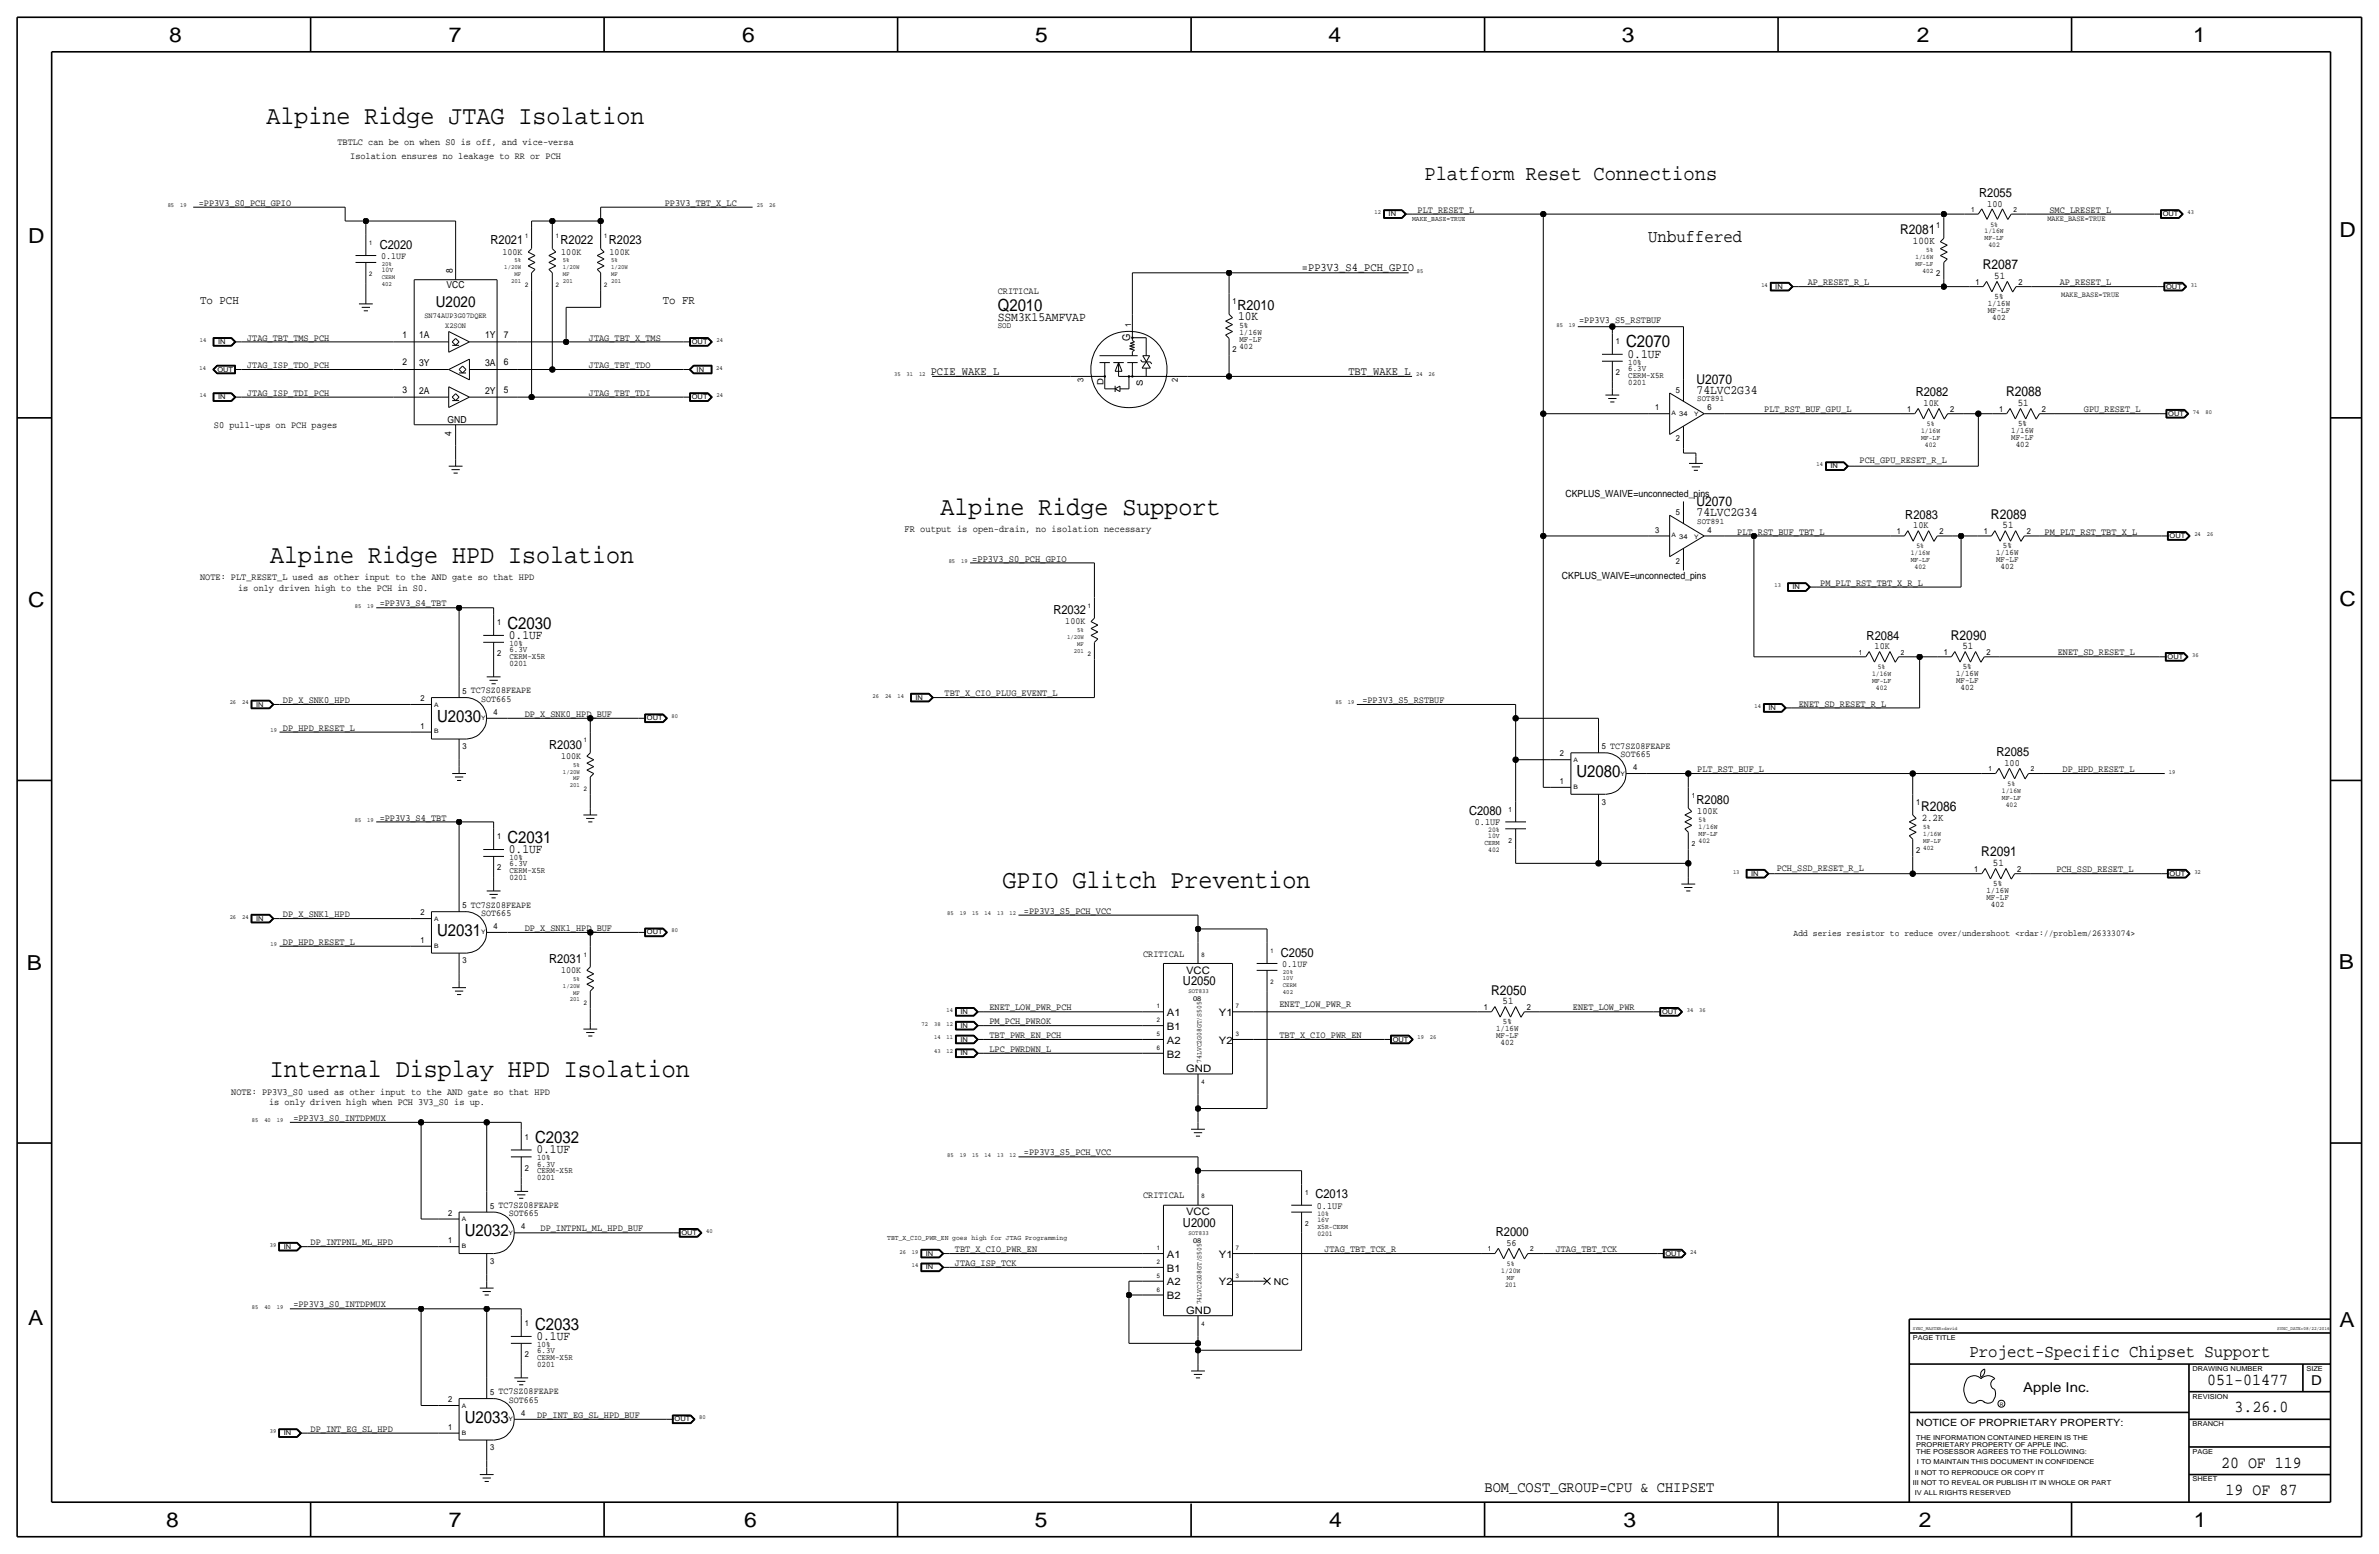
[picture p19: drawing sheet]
<svg xmlns="http://www.w3.org/2000/svg" width="875mm" height="572mm" viewBox="0 0 875 572" stroke-linecap="round" stroke-linejoin="round" font-family="sans-serif">
<defs><g id="words">
<g font-size="9.6">
<text x="98.1" y="45.7">Alpine Ridge JTAG Isolation</text>
<text x="346" y="189.2">Alpine Ridge Support</text>
<text x="99.4" y="207">Alpine Ridge HPD Isolation</text>
<text x="368.8" y="326.4">GPIO Glitch Prevention</text>
<text x="99.2" y="396.2">Internal Display HPD Isolation</text>
</g>
<text font-size="7.7" x="523.9" y="66">Platform Reset Connections</text>
<g font-size="7.6">
<text x="62.2" y="15.5">8</text>
<text x="165" y="15.5">7</text>
<text x="273" y="15.5">6</text>
<text x="380.7" y="15.5">5</text>
<text x="488.6" y="15.5">4</text>
<text x="596.6" y="15.5">3</text>
<text x="705.1" y="15.5">2</text>
<text x="806.7" y="15.5">1</text>
<text x="10.4" y="89.4">D</text>
<text x="860.5" y="87.1">D</text>
<text x="10.4" y="223.3">C</text>
<text x="860.5" y="222.8">C</text>
<text x="9.8" y="356.6">B</text>
<text x="860.2" y="356.4">B</text>
<text x="10.4" y="487.4">A</text>
<text x="860.5" y="488.2">A</text>
<text x="61.2" y="561.6">8</text>
<text x="165" y="561.6">7</text>
<text x="273.8" y="561.6">6</text>
<text x="380.7" y="561.6">5</text>
<text x="488.9" y="561.6">4</text>
<text x="597.1" y="561.6">3</text>
<text x="705.8" y="561.6">2</text>
<text x="806.9" y="561.6">1</text>
</g>
<g font-size="6.5">
<text x="606.2" y="88.9">Unbuffered</text>
<text x="724.4" y="499.1">Project-Specific Chipset Support</text>
</g>
<g font-size="6.2">
<text x="367" y="114.3">Q2010</text>
<text x="598.1" y="127.8">C2070</text>
<text x="186.6" y="231.1">C2030</text>
<text x="160.8" y="265.4">U2030</text>
<text x="579.9" y="285.8">U2080</text>
<text x="186.6" y="309.9">C2031</text>
<text x="160.8" y="344.2">U2031</text>
<text x="196.8" y="420.4">C2032</text>
<text x="170.9" y="454.7">U2032</text>
<text x="196.8" y="488.9">C2033</text>
<text x="811.9" y="509.3">051-01477</text>
<text x="821.9" y="519.4">3.26.0</text>
<text x="170.9" y="523.2">U2033</text>
<text x="817" y="539.7">20 OF 119</text>
<text x="818.6" y="549.9">19 OF 87</text>
</g>
<g font-size="5.6">
<text x="160.3" y="113">U2020</text>
<text x="546" y="548.6">BOM_COST_GROUP=CPU &amp; CHIPSET</text>
</g>
<text font-size="5.2" x="455.1" y="114">R2010</text>
<g font-size="5">
<text x="698.9" y="86.1">R2081</text>
<text x="729.3" y="99.1">R2087</text>
<text x="624" y="141.3">U2070</text>
<text x="737.9" y="145.8">R2088</text>
<text x="624" y="186.2">U2070</text>
<text x="732.3" y="190.8">R2089</text>
<text x="717.6" y="235.2">R2090</text>
<text x="706.6" y="298.2">R2086</text>
<text x="728.8" y="315">R2091</text>
<text x="548.4" y="365.8">R2050</text>
<text x="850.1" y="509.3">D</text>
<text x="744.2" y="511.8">Apple Inc.</text>
</g>
<g font-size="4.7">
<text x="367" y="118.1">SSM3K15AMFVAP</text>
<text x="455.4" y="117.9">10K</text>
<text x="598.6" y="131.6">0.1UF</text>
<text x="624" y="144.8">74LVC2G34</text>
<text x="624" y="189.8">74LVC2G34</text>
<text x="187.1" y="235">0.1UF</text>
<text x="187.1" y="313.7">0.1UF</text>
<text x="197.3" y="424.2">0.1UF</text>
<text x="197.3" y="492.8">0.1UF</text>
</g>
<g font-size="4.6">
<text x="728" y="72.4">R2055</text>
<text x="180.4" y="89.9">R2021</text>
<text x="206.2" y="89.9">R2022</text>
<text x="224" y="89.9">R2023</text>
<text x="139.6" y="91.4">C2020</text>
<text x="704.6" y="145.8">R2082</text>
<text x="700.8" y="190.8">R2083</text>
<text x="387.4" y="225.8">R2032</text>
<text x="686.6" y="235.2">R2084</text>
<text x="202" y="275.3">R2030</text>
<text x="734.3" y="278.1">R2085</text>
<text x="540.3" y="299.7">C2080</text>
<text x="624" y="295.7">R2080</text>
<text x="471.1" y="351.8">C2050</text>
<text x="202" y="354.1">R2031</text>
<text x="435.1" y="362.3">U2050</text>
<text x="483.8" y="440.7">C2013</text>
<text x="435.1" y="451.2">U2000</text>
<text x="550.2" y="454.7">R2000</text>
</g>
<g font-size="4.4">
<text x="73.6" y="111.8">To PCH</text>
<text x="243.8" y="111.8">To FR</text>
</g>
<g font-size="4.3">
<text x="478.9" y="99.8">=PP3V3_S4_PCH_GPIO</text>
<text x="342.3" y="137.9">PCIE_WAKE_L</text>
<text x="495.9" y="137.9">TBT_WAKE_L</text>
</g>
<text font-size="3.9" x="415.7" y="125.3" transform="rotate(-90 415.7 125.3)">G</text>
<g font-size="3.8">
<text x="703.6" y="89.9">100K</text>
<text x="733.5" y="102.6">51</text>
<text x="742.2" y="149.4">51</text>
<text x="736.6" y="194.3">51</text>
<text x="721.8" y="238.8">51</text>
<text x="706.8" y="302">2.2K</text>
<text x="733" y="318.5">51</text>
<text x="436.3" y="358.1">VCC</text>
<text x="552.7" y="369.3">51</text>
<text x="429.2" y="373.7">A1</text>
<text x="448.3" y="373.7">Y1</text>
<text x="429.2" y="383.8">A2</text>
<text x="429.2" y="378.8">B1</text>
<text x="448.3" y="383.8">Y2</text>
<text x="429.2" y="388.9">B2</text>
<text x="436.3" y="394.3">GND</text>
<text x="436.3" y="447">VCC</text>
<text x="429.2" y="467.7">B1</text>
<text x="429.2" y="462.6">A1</text>
<text x="448.3" y="462.6">Y1</text>
<text x="429.2" y="472.7">A2</text>
<text x="448.3" y="472.7">Y2</text>
<text x="429.2" y="477.8">B2</text>
<text x="436.3" y="483.2">GND</text>
</g>
<text font-size="3.7" x="704.8" y="524.5">NOTICE OF PROPRIETARY PROPERTY:</text>
<g font-size="3.6">
<text x="575.8" y="182.6">CKPLUS_WAIVE=unconnected_pins</text>
<text x="332.7" y="195.6">FR output is open-drain, no isolation necessary</text>
<text x="357.6" y="206.5">=PP3V3_S0_PCH_GPIO</text>
<text x="574.5" y="213.1">CKPLUS_WAIVE=unconnected_pins</text>
</g>
<g font-size="3.5">
<text x="124.1" y="53.3">TBTLC can be on when S0 is off, and vice-versa</text>
<text x="128.8" y="58.4">Isolation ensures no leakage to RR or PCH</text>
<text x="73.1" y="75.7">=PP3V3_S0_PCH_GPIO</text>
<text x="244.5" y="75.7">PP3V3_TBT_X_LC</text>
<text x="730.9" y="75.9">100</text>
<text x="521.4" y="78.2">PLT_RESET_L</text>
<text x="753.8" y="78.2">SMC_LRESET_L</text>
<text x="140.2" y="95.3">0.1UF</text>
<text x="184.8" y="93.7">100K</text>
<text x="206.5" y="93.7">100K</text>
<text x="224.2" y="93.7">100K</text>
<text x="166.6" y="100.3" transform="rotate(-90 166.6 100.3)">8</text>
<text x="164.3" y="105.9">VCC</text>
<text x="367" y="108">CRITICAL</text>
<text x="664.9" y="104.9">AP_RESET_R_L</text>
<text x="757.6" y="104.9">AP_RESET_L</text>
<text x="580.8" y="118.6">=PP3V3_S5_RSTBUF</text>
<text x="90.9" y="125.2">JTAG_TBT_TMS_PCH</text>
<text x="148.1" y="124.2">1</text>
<text x="154.1" y="124.5">1A</text>
<text x="178.5" y="124.5">1Y</text>
<text x="185.4" y="124.2">7</text>
<text x="216.6" y="125.2">JTAG_TBT_X_TMS</text>
<text x="90.9" y="135.4">JTAG_ISP_TDO_PCH</text>
<text x="148.1" y="134.4">2</text>
<text x="154.1" y="134.6">3Y</text>
<text x="178.5" y="134.6">3A</text>
<text x="185.4" y="134.4">6</text>
<text x="216.6" y="135.4">JTAG_TBT_TDO</text>
<text x="90.9" y="145.5">JTAG_ISP_TDI_PCH</text>
<text x="148.1" y="144.5">3</text>
<text x="154.1" y="144.8">2A</text>
<text x="178.5" y="144.8">2Y</text>
<text x="185.4" y="144.5">5</text>
<text x="216.6" y="145.6">JTAG_TBT_TDI</text>
<text x="707.6" y="149.4">10K</text>
<text x="164.6" y="155.4">GND</text>
<text x="648.9" y="151.4">PLT_RST_BUF_GPU_L</text>
<text x="766.5" y="151.4">GPU_RESET_L</text>
<text x="78.7" y="157.5">S0 pull-ups on PCH pages</text>
<text x="166.1" y="160.5" transform="rotate(-90 166.1 160.5)">4</text>
<text x="684" y="170.4">PCH_GPU_RESET_R_L</text>
<text x="639" y="196.6">PLT_RST_BUF_TBT_L</text>
<text x="703.7" y="194.3">10K</text>
<text x="752" y="196.6">PM_PLT_RST_TBT_X_L</text>
<text x="73.6" y="213.4">NOTE: PLT_RESET_L used as other input to the AND gate so that HPD</text>
<text x="669.5" y="215.6">PM_PLT_RST_TBT_X_R_L</text>
<text x="87.6" y="217.2">is only driven high to the PCH in S0.</text>
<text x="139.6" y="223">=PP3V3_S4_TBT</text>
<text x="391.8" y="229.6">100K</text>
<text x="689.5" y="238.8">10K</text>
<text x="756.9" y="241">ENET_SD_RESET_L</text>
<text x="347.4" y="256">TBT_X_CIO_PLUG_EVENT_L</text>
<text x="104.1" y="258.6">DP_X_SNK0_HPD</text>
<text x="177" y="258.1">SOT665</text>
<text x="193" y="263.7">DP_X_SNK0_HPD_BUF</text>
<text x="501.1" y="258.6">=PP3V3_S5_RSTBUF</text>
<text x="661.6" y="260.1">ENET_SD_RESET_R_L</text>
<text x="104.1" y="268.7">DP_HPD_RESET_L</text>
<text x="206.4" y="279.1">100K</text>
<text x="596.1" y="278.4">SOT665</text>
<text x="737.3" y="281.7">100</text>
<text x="624.3" y="284">PLT_RST_BUF_L</text>
<text x="758.6" y="284">DP_HPD_RESET_L</text>
<text x="624.3" y="299.5">100K</text>
<text x="139.6" y="301.8">=PP3V3_S4_TBT</text>
<text x="542.4" y="303.5">0.1UF</text>
<text x="653.5" y="320.3">PCH_SSD_RESET_R_L</text>
<text x="756.4" y="320.8">PCH_SSD_RESET_L</text>
<text x="104.1" y="337.3">DP_X_SNK1_HPD</text>
<text x="177" y="336.8">SOT665</text>
<text x="376.6" y="336">=PP3V3_S5_PCH_VCC</text>
<text x="104.1" y="347.5">DP_HPD_RESET_L</text>
<text x="193" y="342.4">DP_X_SNK1_HPD_BUF</text>
<text x="420.4" y="351.8">CRITICAL</text>
<text x="206.4" y="357.9">100K</text>
<text x="471.6" y="355.6">0.1UF</text>
<text x="363.9" y="371.6">ENET_LOW_PWR_PCH</text>
<text x="470.6" y="370.3">ENET_LOW_PWR_R</text>
<text x="578.6" y="371.6">ENET_LOW_PWR</text>
<text x="363.9" y="376.7">PM_PCH_PWROK</text>
<text x="363.9" y="381.8">TBT_PWR_EN_PCH</text>
<text x="470.6" y="381.8">TBT_X_CIO_PWR_EN</text>
<text x="363.9" y="386.8">LPC_PWRDWN_L</text>
<text x="85" y="402.6">NOTE: PP3V3_S0 used as other input to the AND gate so that HPD</text>
<text x="99" y="406.4">is only driven high when PCH 3V3_S0 is up.</text>
<text x="107.9" y="412.2">=PP3V3_S0_INTDPMUX</text>
<text x="376.6" y="424.9">=PP3V3_S5_PCH_VCC</text>
<text x="420.4" y="440.7">CRITICAL</text>
<text x="187.1" y="447.3">SOT665</text>
<text x="484.3" y="444.5">0.1UF</text>
<text x="198.8" y="452.9">DP_INTPNL_ML_HPD_BUF</text>
<text x="114.2" y="458">DP_INTPNL_ML_HPD</text>
<text x="351.2" y="460.5">TBT_X_CIO_PWR_EN</text>
<text x="487.1" y="460.5">JTAG_TBT_TCK_R</text>
<text x="554.1" y="458.2">56</text>
<text x="572.2" y="460.5">JTAG_TBT_TCK</text>
<text x="351.2" y="465.6">JTAG_ISP_TCK</text>
<text x="468.6" y="472.4">NC</text>
<text x="107.9" y="480.8">=PP3V3_S0_INTDPMUX</text>
<text x="187.1" y="515.9">SOT665</text>
<text x="197.6" y="521.5">DP_INT_EG_SL_HPD_BUF</text>
<text x="114.2" y="526.6">DP_INT_EG_SL_HPD</text>
</g>
<text font-size="3.3" x="659.7" y="344.2">Add series resistor to reduce over/undershoot &lt;rdar://problem/26333074&gt;</text>
<g font-size="3.2">
<text x="405.8" y="141.5" transform="rotate(-90 405.8 141.5)">D</text>
<text x="420.3" y="142.1" transform="rotate(-90 420.3 142.1)">S</text>
</g>
<g font-size="3.1">
<text x="712.2" y="83.8">1</text>
<text x="712.2" y="101.6">2</text>
<text x="726.6" y="104.6">1</text>
<text x="742.4" y="104.6">2</text>
<text x="453.3" y="111.8">1</text>
<text x="731.2" y="112.5">1/16W</text>
<text x="733.6" y="110">5%</text>
<text x="731.2" y="115.1">MF-LF</text>
<text x="732.8" y="117.6">402</text>
<text x="367" y="120.7">SOD</text>
<text x="416" y="120.4" transform="rotate(-90 416 120.4)">1</text>
<text x="455.9" y="123.2">1/16W</text>
<text x="455.9" y="125.7">MF-LF</text>
<text x="455.9" y="120.6">5%</text>
<text x="453.3" y="129.5">2</text>
<text x="455.9" y="128.3">402</text>
<text x="594.3" y="126.5">1</text>
<text x="594.3" y="137.9">2</text>
<text x="598.9" y="136.4">6.3V</text>
<text x="598.9" y="134.1">10%</text>
<text x="398.5" y="140.5" transform="rotate(-90 398.5 140.5)">3</text>
<text x="433.3" y="140.5" transform="rotate(-90 433.3 140.5)">2</text>
<text x="598.9" y="141.5">0201</text>
<text x="598.9" y="138.9">CERM-X5R</text>
<text x="616.4" y="144.5">5</text>
<text x="624.3" y="147.6">SOT891</text>
<text x="608.8" y="150.9">1</text>
<text x="628.1" y="150.9">6</text>
<text x="701.5" y="151.4">1</text>
<text x="717.2" y="151.4">2</text>
<text x="735.3" y="151.4">1</text>
<text x="751" y="151.4">2</text>
<text x="739.8" y="161.8">MF-LF</text>
<text x="739.8" y="159.3">1/16W</text>
<text x="742.3" y="156.7">5%</text>
<text x="616.4" y="162.3">2</text>
<text x="741.4" y="164.3">402</text>
<text x="616.4" y="189.5">5</text>
<text x="608.8" y="195.8">3</text>
<text x="624.3" y="192.5">SOT891</text>
<text x="628.1" y="195.8">4</text>
<text x="697.7" y="196.3">1</text>
<text x="713.4" y="196.3">2</text>
<text x="729.7" y="196.3">1</text>
<text x="745.4" y="196.3">2</text>
<text x="736.7" y="201.7">5%</text>
<text x="616.4" y="207.3">2</text>
<text x="734.2" y="206.8">MF-LF</text>
<text x="734.2" y="204.2">1/16W</text>
<text x="735.9" y="209.3">402</text>
<text x="182.8" y="229.9">1</text>
<text x="187.4" y="237.5">10%</text>
<text x="187.4" y="239.8">6.3V</text>
<text x="182.8" y="241.3">2</text>
<text x="187.4" y="244.9">0201</text>
<text x="187.4" y="242.3">CERM-X5R</text>
<text x="715" y="240.8">1</text>
<text x="730.7" y="240.8">2</text>
<text x="719.5" y="248.7">1/16W</text>
<text x="719.5" y="251.2">MF-LF</text>
<text x="721.9" y="246.1">5%</text>
<text x="154.6" y="257.8">2</text>
<text x="170.1" y="255.3">5 TC7SZ08FEAPE</text>
<text x="721.1" y="253.7">402</text>
<text x="181.6" y="262.9">4</text>
<text x="154.6" y="268">1</text>
<text x="170.1" y="275.6">3</text>
<text x="589.2" y="275.6">5 TC7SZ08FEAPE</text>
<text x="573.7" y="278.1">2</text>
<text x="600.7" y="283.2">4</text>
<text x="573.7" y="288.3">1</text>
<text x="589.2" y="295.9">3</text>
<text x="704.8" y="295.9">1</text>
<text x="182.8" y="308.6">1</text>
<text x="187.4" y="316.2">10%</text>
<text x="704.8" y="313.7">2</text>
<text x="182.8" y="320">2</text>
<text x="187.4" y="321.1">CERM-X5R</text>
<text x="187.4" y="318.5">6.3V</text>
<text x="187.4" y="323.6">0201</text>
<text x="726.1" y="320.5">1</text>
<text x="741.9" y="320.5">2</text>
<text x="730.6" y="328.4">1/16W</text>
<text x="733.1" y="325.9">5%</text>
<text x="170.1" y="334">5 TC7SZ08FEAPE</text>
<text x="730.6" y="331">MF-LF</text>
<text x="732.3" y="333.5">402</text>
<text x="154.6" y="336.5">2</text>
<text x="181.6" y="341.6">4</text>
<text x="154.6" y="346.7">1</text>
<text x="170.1" y="354.3">3</text>
<text x="545.8" y="371.3">1</text>
<text x="561.5" y="371.3">2</text>
<text x="552.8" y="376.7">5%</text>
<text x="550.3" y="381.8">MF-LF</text>
<text x="550.3" y="379.2">1/16W</text>
<text x="552" y="384.3">402</text>
<text x="193" y="419.1">1</text>
<text x="193" y="430.5">2</text>
<text x="197.6" y="431.5">CERM-X5R</text>
<text x="197.6" y="429">6.3V</text>
<text x="197.6" y="426.7">10%</text>
<text x="197.6" y="434.1">0201</text>
<text x="164.8" y="447">2</text>
<text x="180.3" y="444.5">5 TC7SZ08FEAPE</text>
<text x="191.7" y="452.1">4</text>
<text x="164.8" y="457.2">1</text>
<text x="180.3" y="464.8">3</text>
<text x="193" y="487.7">1</text>
<text x="197.6" y="497.6">6.3V</text>
<text x="197.6" y="495.3">10%</text>
<text x="193" y="499.1">2</text>
<text x="197.6" y="500.1">CERM-X5R</text>
<text x="197.6" y="502.7">0201</text>
<text x="164.8" y="515.6">2</text>
<text x="180.3" y="513.1">5 TC7SZ08FEAPE</text>
<text x="191.7" y="520.7">4</text>
<text x="164.8" y="525.8">1</text>
<text x="180.3" y="533.4">3</text>
</g>
<g font-size="2.9">
<text x="753.1" y="81.3">MAKE_BASE=TRUE</text>
<text x="758.1" y="109.2">MAKE_BASE=TRUE</text>
<text x="156.1" y="116.8">SN74AUP3G07DQER</text>
<text x="163.8" y="120.7">X2SON</text>
</g>
<g font-size="2.6">
<text x="725.1" y="78">1</text>
<text x="740.6" y="78">2</text>
<text x="519.4" y="81.3">MAKE_BASE=TRUE</text>
<text x="732.1" y="83.3">5%</text>
<text x="730" y="85.9">1/16W</text>
<text x="730" y="88.4">MF-LF</text>
<text x="731.4" y="90.9">402</text>
<text x="140.4" y="100.1">10V</text>
<text x="706.6" y="159.3">1/16W</text>
<text x="706.6" y="161.8">MF-LF</text>
<text x="708.7" y="156.7">5%</text>
<text x="708" y="164.3">402</text>
<text x="704.9" y="201.7">5%</text>
<text x="702.8" y="206.8">MF-LF</text>
<text x="702.8" y="204.2">1/16W</text>
<text x="704.2" y="209.3">402</text>
<text x="683.7" y="240.8">1</text>
<text x="699.2" y="240.8">2</text>
<text x="688.6" y="248.7">1/16W</text>
<text x="688.6" y="251.2">MF-LF</text>
<text x="690.7" y="246.1">5%</text>
<text x="690" y="253.7">402</text>
<text x="731.4" y="283.7">1</text>
<text x="747" y="283.7">2</text>
<text x="622.2" y="293.4">1</text>
<text x="736.3" y="291.6">1/16W</text>
<text x="738.4" y="289.1">5%</text>
<text x="554.9" y="298.4">1</text>
<text x="736.3" y="294.1">MF-LF</text>
<text x="737.7" y="296.7">402</text>
<text x="624.8" y="302.3">5%</text>
<text x="624.8" y="304.8">1/16W</text>
<text x="546" y="310.9">CERM</text>
<text x="547.4" y="308.4">10V</text>
<text x="547.4" y="306.1">20%</text>
<text x="554.9" y="309.9">2</text>
<text x="622.2" y="311.2">2</text>
<text x="624.8" y="309.9">402</text>
<text x="624.8" y="307.3">MF-LF</text>
<text x="547.4" y="313.4">402</text>
<text x="441.9" y="390.8" transform="rotate(-90 441.9 390.8)">74LVC2G08GT/S505</text>
<text x="480" y="439.4">1</text>
<text x="484.6" y="449.3">16V</text>
<text x="484.6" y="447">10%</text>
<text x="326.3" y="455.9">TBT_X_CIO_PWR_EN goes high for JTAG Programming</text>
<text x="480" y="450.9">2</text>
<text x="484.6" y="451.9">X5R-CERM</text>
<text x="484.6" y="454.4">0201</text>
<text x="547.3" y="460.2">1</text>
<text x="562.8" y="460.2">2</text>
<text x="554.3" y="465.6">5%</text>
<text x="552.2" y="468.1">1/20W</text>
<text x="553.6" y="473.2">201</text>
<text x="554.3" y="470.7">MF</text>
<text x="441.9" y="479.7" transform="rotate(-90 441.9 479.7)">74LVC2G08GT/S505</text>
</g>
<g font-size="2.5">
<text x="510.7" y="79.5">IN</text>
<text x="795.5" y="79.5">OUT</text>
<text x="704.5" y="95.3">1/16W</text>
<text x="708.5" y="92.7">5%</text>
<text x="704.5" y="97.8">MF-LF</text>
<text x="707.2" y="100.3">402</text>
<text x="653" y="106.2">IN</text>
<text x="796.7" y="106.2">OUT</text>
<text x="80.2" y="126.5">IN</text>
<text x="254.5" y="126.5">OUT</text>
<text x="80" y="136.7">OUT</text>
<text x="256.2" y="136.7">IN</text>
<text x="80.2" y="146.8">IN</text>
<text x="254.5" y="146.8">OUT</text>
<text x="797.5" y="152.9">OUT</text>
<text x="673.3" y="172.2">IN</text>
<text x="798" y="197.9">OUT</text>
<text x="659.3" y="216.7">IN</text>
<text x="797.3" y="242.3">OUT</text>
<text x="336.8" y="257.3">IN</text>
<text x="94.2" y="259.8">IN</text>
<text x="650.4" y="261.1">IN</text>
<text x="237.9" y="264.9">OUT</text>
<text x="707.3" y="304.8">5%</text>
<text x="707.3" y="307.3">1/16W</text>
<text x="707.3" y="309.9">MF-LF</text>
<text x="707.3" y="312.4">402</text>
<text x="644.1" y="322.1">IN</text>
<text x="798" y="322.1">OUT</text>
<text x="94.2" y="338.6">IN</text>
<text x="237.9" y="343.7">OUT</text>
<text x="438.9" y="368.3">08</text>
<text x="353.3" y="372.9">IN</text>
<text x="353.3" y="378">IN</text>
<text x="611.3" y="372.9">OUT</text>
<text x="353.3" y="383">IN</text>
<text x="512.3" y="383">OUT</text>
<text x="353.3" y="388.1">IN</text>
<text x="250.6" y="454.2">OUT</text>
<text x="104.3" y="459.2">IN</text>
<text x="340.6" y="461.8">IN</text>
<text x="438.9" y="457.2">08</text>
<text x="612.6" y="461.8">OUT</text>
<text x="340.6" y="466.9">IN</text>
<text x="703.5" y="492.8">PAGE TITLE</text>
<text x="806.4" y="504.2">DRAWING NUMBER</text>
<text x="848.3" y="504.2">SIZE</text>
<text x="806.4" y="514.4">REVISION</text>
<text x="104.3" y="527.8">IN</text>
<text x="248.1" y="522.7">OUT</text>
<text x="806.4" y="524.5">BRANCH</text>
<text x="704.8" y="532.1">PROPRIETARY PROPERTY OF APPLE INC.</text>
<text x="704.8" y="529.6">THE INFORMATION CONTAINED HEREIN IS THE</text>
<text x="704.8" y="534.7">THE POSESSOR AGREES TO THE FOLLOWING:</text>
<text x="705.1" y="538.5">I TO MAINTAIN THIS DOCUMENT IN CONFIDENCE</text>
<text x="806.4" y="534.7">PAGE</text>
<text x="704.3" y="542.3">II NOT TO REPRODUCE OR COPY IT</text>
<text x="806.4" y="544.8">SHEET</text>
<text x="703.5" y="546.1">III NOT TO REVEAL OR PUBLISH IT IN WHOLE OR PART</text>
<text x="704.3" y="549.9">IV ALL RIGHTS RESERVED</text>
</g>
<g font-size="2.3">
<text x="61.7" y="76.2">85</text>
<text x="66.2" y="76.2">19</text>
<text x="278.3" y="76.2">25</text>
<text x="282.9" y="76.2">26</text>
<text x="505.6" y="78.7">12</text>
<text x="804.6" y="78.7">43</text>
<text x="193.1" y="87.6">1</text>
<text x="204.4" y="87.6">1</text>
<text x="222.2" y="87.6">1</text>
<text x="135.8" y="90.2">1</text>
<text x="135.8" y="101.6">2</text>
<text x="140.4" y="97.8">20%</text>
<text x="185.5" y="99.1">1/20W</text>
<text x="189.2" y="101.6">MF</text>
<text x="189.2" y="96.5">5%</text>
<text x="207" y="99.1">1/20W</text>
<text x="207" y="101.6">MF</text>
<text x="207" y="96.5">5%</text>
<text x="224.7" y="99.1">1/20W</text>
<text x="224.7" y="101.6">MF</text>
<text x="224.7" y="96.5">5%</text>
<text x="521.2" y="100.3">85</text>
<text x="140.4" y="105.2">402</text>
<text x="140.4" y="102.6">CERM</text>
<text x="188" y="104.1">201</text>
<text x="193.1" y="105.4">2</text>
<text x="204.4" y="105.4">2</text>
<text x="207" y="104.1">201</text>
<text x="222.2" y="105.4">2</text>
<text x="224.7" y="104.1">201</text>
<text x="647.9" y="105.4">14</text>
<text x="805.8" y="105.4">31</text>
<text x="73.6" y="125.7">14</text>
<text x="263.6" y="125.7">24</text>
<text x="572.5" y="120.1">85</text>
<text x="577" y="120.1">19</text>
<text x="73.4" y="135.9">14</text>
<text x="263.4" y="135.9">24</text>
<text x="328.9" y="138.4">35</text>
<text x="333.5" y="138.4">31</text>
<text x="338" y="138.4">12</text>
<text x="520.9" y="138.4">24</text>
<text x="525.5" y="138.4">26</text>
<text x="73.6" y="146.1">14</text>
<text x="263.6" y="146.1">24</text>
<text x="614.8" y="152.7">A 34</text>
<text x="623.2" y="153.2">Y</text>
<text x="806.6" y="152.1">74</text>
<text x="811.2" y="152.1">80</text>
<text x="668.2" y="171.4">14</text>
<text x="614.8" y="197.6">A 34</text>
<text x="807.1" y="197.1">24</text>
<text x="811.7" y="197.1">26</text>
<text x="623.2" y="198.1">Y</text>
<text x="348.9" y="207">85</text>
<text x="353.5" y="207">19</text>
<text x="652.7" y="215.9">13</text>
<text x="130.5" y="223.5">85</text>
<text x="135.1" y="223.5">19</text>
<text x="400.1" y="223.5">1</text>
<text x="396.2" y="232.4">5%</text>
<text x="392.5" y="234.9">1/20W</text>
<text x="396.2" y="237.5">MF</text>
<text x="395" y="240">201</text>
<text x="400.1" y="241.3">2</text>
<text x="806.3" y="241.6">36</text>
<text x="321" y="256.5">26</text>
<text x="325.5" y="256.5">24</text>
<text x="330.1" y="256.5">14</text>
<text x="84.5" y="259.1">26</text>
<text x="89.1" y="259.1">24</text>
<text x="159.6" y="259.8">A</text>
<text x="491.2" y="259.1">85</text>
<text x="495.8" y="259.1">19</text>
<text x="645.3" y="260.3">14</text>
<text x="99.5" y="269.2">19</text>
<text x="159.6" y="269.7">B</text>
<text x="176.9" y="264.9">Y</text>
<text x="247" y="264.2">80</text>
<text x="214.7" y="273">1</text>
<text x="210.8" y="281.9">5%</text>
<text x="578.7" y="280.2">A</text>
<text x="207.1" y="284.5">1/20W</text>
<text x="210.8" y="287">MF</text>
<text x="596" y="285.2">Y</text>
<text x="797.8" y="284.5">19</text>
<text x="209.6" y="289.6">201</text>
<text x="214.7" y="290.8">2</text>
<text x="578.7" y="290.1">B</text>
<text x="130.5" y="302.3">85</text>
<text x="135.1" y="302.3">19</text>
<text x="637.4" y="321.3">13</text>
<text x="807.1" y="321.3">32</text>
<text x="84.5" y="337.8">26</text>
<text x="89.1" y="337.8">24</text>
<text x="159.6" y="338.6">A</text>
<text x="348.4" y="336.5">85</text>
<text x="353" y="336.5">19</text>
<text x="357.6" y="336.5">15</text>
<text x="362.2" y="336.5">14</text>
<text x="366.7" y="336.5">13</text>
<text x="371.3" y="336.5">12</text>
<text x="99.5" y="348">19</text>
<text x="176.9" y="343.7">Y</text>
<text x="247" y="342.9">80</text>
<text x="159.6" y="348.5">B</text>
<text x="214.7" y="351.8">1</text>
<text x="441.9" y="351.8">8</text>
<text x="467.3" y="350.5">1</text>
<text x="471.9" y="358.1">20%</text>
<text x="207.1" y="363.2">1/20W</text>
<text x="210.8" y="360.7">5%</text>
<text x="210.8" y="365.8">MF</text>
<text x="437.2" y="365.3">SOT833</text>
<text x="467.3" y="362">2</text>
<text x="471.9" y="365.5">402</text>
<text x="471.9" y="360.4">10V</text>
<text x="471.9" y="363">CERM</text>
<text x="209.6" y="368.3">201</text>
<text x="214.7" y="369.6">2</text>
<text x="425.5" y="370.8">1</text>
<text x="454.6" y="370.8">7</text>
<text x="339" y="377.2">72</text>
<text x="343.6" y="377.2">38</text>
<text x="348.1" y="372.1">14</text>
<text x="348.1" y="377.2">12</text>
<text x="425.5" y="375.9">2</text>
<text x="620.4" y="372.1">34</text>
<text x="625" y="372.1">36</text>
<text x="343.6" y="382.3">14</text>
<text x="348.1" y="382.3">11</text>
<text x="425.5" y="381">5</text>
<text x="454.6" y="381">3</text>
<text x="521.4" y="382.3">19</text>
<text x="525.9" y="382.3">26</text>
<text x="343.6" y="387.4">43</text>
<text x="348.1" y="387.4">12</text>
<text x="425.5" y="386.1">6</text>
<text x="441.9" y="398.8">4</text>
<text x="92.7" y="412.8">85</text>
<text x="97.2" y="412.8">40</text>
<text x="101.8" y="412.8">19</text>
<text x="348.4" y="425.4">85</text>
<text x="353" y="425.4">19</text>
<text x="357.6" y="425.4">15</text>
<text x="362.2" y="425.4">14</text>
<text x="366.7" y="425.4">13</text>
<text x="371.3" y="425.4">12</text>
<text x="441.9" y="440.7">8</text>
<text x="169.8" y="449.1">A</text>
<text x="187.1" y="454.2">Y</text>
<text x="259.7" y="453.4">40</text>
<text x="437.2" y="454.2">SOT833</text>
<text x="99.2" y="458.5">39</text>
<text x="169.8" y="459">B</text>
<text x="330.9" y="461">26</text>
<text x="335.4" y="461">19</text>
<text x="425.5" y="459.7">1</text>
<text x="454.6" y="459.7">7</text>
<text x="621.7" y="461">24</text>
<text x="335.4" y="466.1">14</text>
<text x="425.5" y="464.8">2</text>
<text x="425.5" y="469.9">5</text>
<text x="454.6" y="469.9">3</text>
<text x="425.5" y="475">6</text>
<text x="92.7" y="481.3">85</text>
<text x="97.2" y="481.3">40</text>
<text x="101.8" y="481.3">19</text>
<text x="441.9" y="487.7">4</text>
<text x="169.8" y="517.7">A</text>
<text x="257.2" y="522">80</text>
<text x="99.2" y="527">39</text>
<text x="169.8" y="527.6">B</text>
<text x="187.1" y="522.7">Y</text>
</g>
<g font-size="1.8">
<text x="703.5" y="488.9">SYNC_MASTER=david</text>
<text x="837.6" y="488.9">SYNC_DATE=08/22/2016</text>
<text x="735.5" y="516.9">R</text>
</g>
</g></defs>
<g fill="none" stroke="#000" stroke-width=".37">
<path d="M71.1 76.2h55.8zM126.9 76.2v5.1zM220.9 76.2v5.1zM220.9 76.2h55.9zM508.9 77.2h6.8zM508.9 77.2v3.1zM509 77.3v2.9zM509 77.3h6.7zM509.1 77.4v2.7zM509.1 77.4h6.5zM509.2 77.5h6.4zM509.2 77.5v2.5z"/>
<path d="M515.6 77.5l1.2 1.2zM515.6 77.4l1.4 1.3zM515.7 77.3l1.4 1.4zM515.7 77.2l1.6 1.5zM516.8 78.7h2.6zM517 78.7l-1.4 1.4zM519.4 78.7h48.2zM567.6 78.7v73.4zM567.6 78.7h147.4zM715 78.7h7.6zM715 78.7v1.3zM722.6 78.7h5.1z"/>
<path d="M728.9 76.8l-1.2 1.9zM728.9 76.8l2 3.9zM732.7 76.8l2 3.9zM732.7 76.8l-1.8 3.9zM736.5 76.8l2 3.9zM736.5 76.8l-1.8 3.9zM739.7 78.7l-1.2 2.1zM739.7 78.7h5.7zM745.4 78.7h47zM792.4 78.7h2.6zM794.7 77.2h6.8zM794.7 77.2v3.1z"/>
<path d="M794.8 77.3v2.9zM794.8 77.3h6.6zM794.9 77.4v2.7zM794.9 77.4h6.5zM795 77.5h6.3zM795 77.5v2.5zM801.3 77.5l1.3 1.2zM801.4 77.4l1.3 1.3zM801.4 77.3l1.5 1.4zM801.5 77.2l1.5 1.5zM802.7 78.7l-1.3 1.4zM126.9 81.3h7.7z"/>
<path d="M130.8 94h7.6zM130.8 96.5h7.6zM134.6 81.3v5.1zM134.6 86.4v7.6zM134.6 96.5v7.6zM134.6 81.3h33zM167.6 81.3v14zM167.6 95.3v7.6zM194.3 92.7l1.2-1.3zM194.3 92.7l2.5 1.3zM194.3 97.8l2.5 1.3zM194.3 95.3l2.5 1.2z"/>
<path d="M194.3 97.8l2.5-1.3zM194.3 95.3l2.5-1.3zM195.5 81.3v2.5zM195.5 83.8v7.6zM195.5 81.3h7.6zM196.8 99.1l-1.3 1.2zM201.9 99.1l1.2 1.2zM201.9 96.5l2.5 1.3zM201.9 94l2.5 1.3zM201.9 94l2.5-1.3zM201.9 99.1l2.5-1.3zM201.9 96.5l2.5-1.2z"/>
<path d="M203.1 91.4l1.3 1.3zM203.1 81.3h17.8zM203.1 81.3v2.5zM203.1 83.8v7.6zM219.7 99.1l1.2 1.2zM219.7 96.5l2.5 1.3zM219.7 94l2.5 1.3zM219.7 94l2.5-1.3zM219.7 99.1l2.5-1.3zM219.7 96.5l2.5-1.2zM220.9 81.3v2.5zM220.9 83.8v7.6z"/>
<path d="M220.9 91.4l1.3 1.3zM508.9 80.3h6.8zM509 80.2h6.7zM509.1 80.1h6.5zM509.2 80h6.4zM515.6 80l1.2-1.3zM515.7 80.2l1.4-1.5zM515.7 80.3l1.6-1.6zM713.7 94l2.5-1.3zM713.7 91.4l2.5-1.2zM713.7 88.9l1.3-1.3zM713.7 88.9l2.5 1.3z"/>
<path d="M713.7 94l2.5 1.3zM713.7 91.4l2.5 1.3zM715 96.5l1.2-1.2zM715 80v7.6zM715 96.5v6.4zM794.7 80.3h6.8zM794.8 80.2h6.6zM794.9 80.1h6.5zM795 80h6.3zM801.3 80l1.3-1.3zM801.4 80.2l1.5-1.5zM801.5 80.3l1.5-1.6z"/>
<path d="M132 111.8h5.1zM133 113h3.1zM133.8 114.3h1.5zM134.6 104.1v5.1zM134.6 109.2v2.6zM152.3 102.9h30.5zM152.3 102.9v53.3zM182.8 102.9v53.3zM195.5 106.7v39.4zM195.5 100.3v6.4zM203.1 106.7v29.2zM203.1 100.3v6.4z"/>
<path d="M208.2 113h12.7zM208.2 113v12.7zM220.9 106.7v6.3zM220.9 100.3v6.4zM416.5 100.3h35.6zM416.5 100.3v15.3zM416.5 115.6v9.6zM450.8 118.1l2.5 1.3zM450.8 118.1l2.5-1.3zM452.1 115.6l1.2 1.2zM452.1 100.3v7.7zM452.1 100.3h66z"/>
<path d="M452.1 107.9v7.7zM651.2 103.8v3.2zM651.2 107h6.8zM651.2 103.8h6.8zM651.3 103.9v3zM651.3 106.9h6.6zM651.3 103.9h6.6zM651.4 104v2.8zM651.4 106.8h6.5zM651.4 104h6.5zM651.5 104.1h6.3zM651.5 104.1v2.6z"/>
<path d="M651.5 106.7h6.3zM657.8 104.1l1.3 1.3zM657.8 106.7l1.3-1.3zM657.9 104l1.3 1.4zM657.9 106.9l1.5-1.5zM657.9 103.9l1.5 1.5zM658 103.8l1.5 1.6zM658 107l1.5-1.6zM659.1 105.4h2.5zM659.2 105.4l-1.3 1.4zM661.6 105.4h53.4zM715 102.9v2.5z"/>
<path d="M715 105.4h9.4zM724.4 105.4h5zM730.7 103.5l1.9 3.8zM730.7 103.5l-1.3 1.9zM734.5 103.5l1.9 3.8zM734.5 103.5l-1.9 3.8zM738.3 103.5l2 3.8zM738.3 103.5l-1.9 3.8zM741.5 105.4l-1.2 2zM741.5 105.4h5.7zM747.2 105.4h46.5zM793.7 105.4h2.5z"/>
<path d="M795.9 107h6.8zM795.9 103.8v3.2zM795.9 103.8h6.8zM796 103.9v3zM796 106.9h6.7zM796 103.9h6.7zM796.1 104h6.5zM796.1 104v2.8zM796.1 106.8h6.5zM796.2 104.1h6.4zM796.2 104.1v2.6zM796.2 106.7h6.4z"/>
<path d="M802.6 106.7l1.3-1.3zM802.6 104.1l1.3 1.3zM802.6 104l1.4 1.4zM802.6 106.8l1.4-1.4zM802.7 106.9l1.5-1.5zM802.7 103.9l1.5 1.5zM802.7 103.8l1.6 1.6zM802.7 107l1.6-1.6zM78.2 135.9l1.6 1.6zM78.4 135.9l1.5 1.5zM78.4 135.9l1.5-1.5zM78.4 124.2v3.1z"/>
<path d="M78.4 127.3h6.8zM78.4 124.2h6.8zM78.5 124.3h6.6zM78.5 124.3v2.9zM78.5 127.2h6.6zM78.5 135.9l1.4-1.4zM78.5 135.9l1.4 1.4zM78.6 124.4h6.5zM78.6 124.4v2.7zM78.6 127.1h6.5zM78.7 135.9l1.3-1.3zM78.7 124.5v2.5z"/>
<path d="M78.7 127h6.3zM78.7 124.5h6.3zM78.7 135.9l1.3 1.3zM79.8 134.3l-1.6 1.6zM79.8 134.3h6.8zM79.8 137.5h6.8zM79.9 137.4h6.6zM79.9 134.4h6.6zM79.9 134.5h6.5zM79.9 137.3h6.5zM80 134.6h6.3zM80 137.2h6.3z"/>
<path d="M85 127l1.3-1.3zM85 124.5l1.3 1.2zM85.1 127.1l1.4-1.4zM85.1 124.4l1.4 1.3zM85.1 127.2l1.5-1.5zM85.1 124.3l1.5 1.4zM85.2 124.2l1.6 1.5zM85.2 127.3l1.6-1.6zM86.3 135.9h2.5zM86.3 125.7h2.5zM86.3 134.6v2.6zM86.4 134.5v2.8z"/>
<path d="M86.5 134.4v3zM86.6 134.3v3.2zM88.8 125.7h55.9zM88.8 135.9h55.9zM144.7 135.9h20.3zM144.7 125.7h20.3zM165 129.5l7.7-3.8zM165 121.9v7.6zM165 135.9l7.7-3.8zM165 121.9l7.7 3.8zM165 135.9l7.7 3.8zM166.3 125.7l1.3 1.3z"/>
<path d="M166.3 127h2.6zM167.6 124.5l-1.3 1.2zM167.6 127l1.3-1.3zM167.6 124.5l1.3 1.2zM168.9 137.2h2.5zM168.9 135.9l1.2-1.3zM168.9 135.9l1.2 1.3zM170.1 134.6l1.3 1.3zM171.4 135.9l-1.3 1.3zM172.7 132.1v7.6zM172.7 135.9h17.7zM172.7 125.7h17.7z"/>
<path d="M190.4 125.7h17.8zM190.4 135.9h12.7zM203.1 135.9h48.3zM208.2 125.7h43.2zM251.4 135.9h2.5zM251.4 125.7h2.5zM253.5 135.9l1.6 1.6zM253.5 135.9l1.6-1.6zM253.6 135.9l1.5-1.5zM253.6 127.3h6.9zM253.6 124.2v3.1zM253.6 124.2h6.9z"/>
<path d="M253.6 135.9l1.5 1.5zM253.7 124.3h6.7zM253.7 124.3v2.9zM253.7 127.2h6.7zM253.8 135.9l1.4-1.4zM253.8 135.9l1.4 1.4zM253.8 124.4v2.7zM253.8 127.1h6.5zM253.8 124.4h6.5zM253.9 135.9l1.3 1.3zM253.9 135.9l1.3-1.3zM253.9 124.5h6.4z"/>
<path d="M253.9 124.5v2.5zM253.9 127h6.4zM255.1 134.3h6.8zM255.1 137.5h6.8zM255.1 137.4h6.7zM255.1 134.4h6.7zM255.2 134.5h6.5zM255.2 137.3h6.5zM255.2 134.6h6.4zM255.2 137.2h6.4zM260.3 124.5l1.3 1.2zM260.3 127.1l1.4-1.4z"/>
<path d="M260.4 124.4l1.3 1.3zM260.4 127.2l1.5-1.5zM260.4 124.3l1.5 1.4zM260.5 124.2l1.5 1.5zM260.5 127.3l1.5-1.6zM261.6 134.6v2.6zM261.6 125.7l-1.3 1.3zM261.7 134.5v2.8zM261.8 134.4v3zM261.9 134.3v3.2zM342.8 138.4h50.8zM393.6 138.4h12.7z"/>
<path d="M404.4 133.4h3.8zM404.4 130.8h14zM404.7 126.3a14.7 14.7 0 0 1 22.1 1.3 14.5 14.5 0 0 1-5.4 21.1 14.3 14.3 0 0 1-18.6-6.1 15.1 15.1 0 0 1 1.9-16.3zM406.3 133.4v9.6zM409.5 133.4h3.9zM410.2 136.6h2.5zM411.4 133.4l-1.2 3.2zM411.4 133.4l1.3 3.2zM411.4 133.4v5zM411.4 138.4h25.4zM414.6 133.4h3.8zM415.2 138.4v4.6z"/>
<path d="M415.5 128.3l1.8-.5zM415.5 127.3l1.8-.6zM415.5 128.3l1.8 .5zM415.5 127.3l1.8 .5zM415.7 126.2l1.6-.5zM415.7 126.2l1.6 .5zM416.5 129.3v1.5zM416.5 129.3l.8-.5zM416.5 124.2h5.1zM416.5 133.4v5zM416.5 125.2l.8 .5zM419.6 132.3l.5 .8z"/>
<path d="M420.1 133.1h3zM420.1 135.4h3zM420.3 130.8l2.8 4.6zM420.3 130.8h2.6zM421.6 124.2v6.6zM421.6 135.4v3zM421.6 133.1l-1.5 2.3zM422.9 130.8l-1.3 2.3zM423.1 133.1l.5 .8zM436.8 138.4h15.3zM450.8 123.2l1.3 1.3zM450.8 120.7l2.5 1.2z"/>
<path d="M450.8 123.2l2.5-1.3zM450.8 120.7l2.5-1.3zM452.1 130.8v7.6zM452.1 138.4h67.3zM452.1 124.5v6.3zM580.3 120.1h12.7zM589.2 132.8h7.6zM589.2 130.3h7.6zM593 120.1h26.2zM593 120.1v2.6zM593 122.7v7.6zM593 132.8v7.7z"/>
<path d="M619.2 120.1v19.3zM619.2 139.4v8.2zM78.4 144.5v3.1zM78.4 147.6h6.8zM78.4 144.5h6.8zM78.5 144.6h6.6zM78.5 144.6v2.9zM78.5 147.5h6.6zM78.6 144.7h6.5zM78.6 144.7v2.7zM78.6 147.4h6.5zM78.7 144.8v2.5z"/>
<path d="M78.7 147.3h6.3zM78.7 144.8h6.3zM85 147.3l1.3-1.3zM85 144.8l1.3 1.3zM85.1 147.4l1.4-1.4zM85.1 144.7l1.4 1.4zM85.1 147.5l1.5-1.4zM85.1 144.6l1.5 1.5zM85.2 144.5l1.6 1.6zM86.3 146.1h2.5zM86.8 146l-1.6 1.6zM88.8 146.1h55.9z"/>
<path d="M144.7 146.1h20.3zM152.3 156.2h30.5zM165 142.2v7.7zM165 149.9l7.7-3.8zM165 142.2l7.7 3.9zM166.3 146.1l1.3 1.2zM166.3 147.3h2.6zM167.6 156.2v7.6zM167.6 147.3l1.3-1.3zM167.6 144.8l-1.3 1.3zM167.6 144.8l1.3 1.3zM172.7 146.1h17.7z"/>
<path d="M190.4 146.1h5.1zM195.5 146.1h55.9zM251.4 146.1h2.5zM253.6 147.6h6.9zM253.6 144.5v3.1zM253.6 144.5h6.9zM253.7 144.6h6.7zM253.7 144.6v2.9zM253.7 147.5h6.7zM253.8 144.7v2.7zM253.8 147.4h6.5zM253.8 144.7h6.5z"/>
<path d="M253.9 144.8h6.4zM253.9 144.8v2.5zM253.9 147.3h6.4zM260.3 144.8l1.3 1.3zM260.3 147.3l1.3-1.3zM260.3 147.4l1.4-1.4zM260.4 144.7l1.3 1.4zM260.4 147.5l1.5-1.4zM260.4 144.6l1.5 1.5zM260.5 144.5l1.5 1.6zM260.5 147.6l1.5-1.6zM406.3 143h3.9z"/>
<path d="M410.2 143l1.7-1zM410.2 141.9v2.3zM410.2 143l1.7 1zM411.9 143h3.3zM411.9 142v2zM567.6 152.1h38.9zM567.6 152.1v45zM590.5 145.3h5.1zM591.5 146.6h3.1zM592.3 147.8h1.5zM593 140.5v2.2zM593 142.7v2.6z"/>
<path d="M606.5 152.1h7.6zM614.1 159.8l12.7-7.7zM614.1 144.5v15.3zM614.1 144.5l12.7 7.6zM619.2 156.7v8.1zM626.8 152.1h7.6zM634.4 152.1h64.8zM699.2 152.1h5.1zM705.6 150.2l1.9 3.9zM705.6 150.2l-1.3 1.9zM709.4 150.2l-1.9 3.9zM709.4 150.2l1.9 3.9z"/>
<path d="M713.2 150.2l-1.9 3.9zM713.2 150.2l1.9 3.9zM716.4 152.1h5.7zM716.4 152.1l-1.3 2.1zM722.1 152.1h5.6zM727.7 152.1h5.3zM727.7 152.1v19.4zM733 152.1h5.1zM739.3 150.2l2 3.9zM739.3 150.2l-1.2 1.9zM743.2 150.2l1.9 3.9zM743.2 150.2l-1.9 3.9z"/>
<path d="M747 150.2l1.9 3.9zM747 150.2l-1.9 3.9zM750.2 152.1l-1.3 2.1zM750.2 152.1h5.7zM755.9 152.1h38.6zM794.5 152.1h2.5zM796.7 150.6h6.8zM796.7 153.7h6.8zM796.7 150.6v3.1zM796.8 150.7v2.9zM796.8 153.6h6.7zM796.8 150.7h6.7z"/>
<path d="M796.9 150.8v2.7zM796.9 153.5h6.5zM796.9 150.8h6.5zM797 150.9h6.4zM797 150.9v2.5zM797 153.4h6.4zM803.4 150.9l1.2 1.2zM803.4 153.4l1.2-1.3zM803.4 150.8l1.4 1.3zM803.4 153.5l1.4-1.4zM803.5 153.6l1.4-1.5zM803.5 150.7l1.4 1.4z"/>
<path d="M803.5 150.6l1.6 1.5zM805.1 152.1l-1.6 1.6zM165 171.5h5.1zM166.1 172.7h3zM166.8 174h1.6zM167.6 163.8v5.1zM167.6 168.9v2.6zM619.2 164.8v1.8zM619.2 166.6h4.6zM621.2 170.4h5.1zM622.2 171.7h3.1zM623 173h1.5z"/>
<path d="M623.8 166.6v1.3zM623.8 167.9v2.5zM671.5 169.9v3.1zM671.5 173h6.8zM671.5 169.9h6.8zM671.6 170h6.6zM671.6 170v2.9zM671.6 172.9h6.6zM671.7 170.1v2.7zM671.7 172.8h6.5zM671.7 170.1h6.5zM671.8 170.2h6.3z"/>
<path d="M671.8 170.2v2.5zM671.8 172.7h6.3zM678.1 170.2l1.3 1.3zM678.1 172.7l1.3-1.3zM678.2 170.1l1.4 1.4zM678.2 172.8l1.4-1.4zM678.2 172.9l1.5-1.4zM678.2 170l1.5 1.5zM678.3 169.9l1.6 1.6zM679.4 171.5h2.5zM679.9 171.4l-1.6 1.6zM681.9 171.5h45.8z"/>
<path d="M567.6 197.1h38.9zM567.6 197.1v92.5zM606.5 197.1h7.6zM614.1 189.5v15.2zM614.1 189.5l12.7 7.6zM619.2 184.4v8.1zM626.8 197.1h7.6zM634.4 197.1h10.7zM645.1 197.1h50.3zM645.1 197.1v44.5zM695.4 197.1h5.1zM701.8 195.2l1.9 3.8z"/>
<path d="M701.8 195.2l-1.3 1.9zM705.6 195.2l-1.9 3.8zM705.6 195.2l1.9 3.8zM709.4 195.2l-1.9 3.8zM709.4 195.2l1.9 3.8zM712.6 197.1h5.7zM712.6 197.1l-1.3 2zM718.3 197.1h3zM721.3 197.1h6.1zM721.3 197.1v18.8zM727.4 197.1h5.1zM733.8 195.2l-1.3 1.9z"/>
<path d="M733.8 195.2l1.9 3.8zM737.6 195.2l-1.9 3.8zM737.6 195.2l1.9 3.8zM741.4 195.2l1.9 3.8zM741.4 195.2l-1.9 3.8zM744.6 197.1h5.7zM744.6 197.1l-1.3 2zM750.3 197.1h44.7zM795 197.1h2.5zM797.2 195.5h6.8zM797.2 198.7h6.8zM797.2 195.5v3.2z"/>
<path d="M797.3 195.6v3zM797.3 198.6h6.7zM797.3 195.6h6.7zM797.4 195.7v2.8zM797.4 198.5h6.5zM797.4 195.7h6.5zM797.5 195.8h6.4zM797.5 195.8v2.6zM797.5 198.4h6.4zM803.9 198.4l1.2-1.3zM803.9 195.8l1.2 1.3zM803.9 195.7l1.4 1.4z"/>
<path d="M804 198.6l1.4-1.5zM804 195.6l1.4 1.5zM804 198.7l1.6-1.6zM804 195.5l1.6 1.6zM805.3 197.1l-1.4 1.4zM356.8 207h45.7zM402.5 207v12.7zM402.5 219.7v7.6zM614.1 204.7l12.7-7.6zM619.2 201.7v8.1zM657.5 214.3v3.2zM657.5 217.5h6.8z"/>
<path d="M657.5 214.3h6.8zM657.6 214.4v3zM657.6 217.4h6.7zM657.6 214.4h6.7zM657.7 214.5v2.8zM657.7 217.3h6.5zM657.7 214.5h6.5zM657.8 214.6h6.4zM657.8 214.6v2.6zM657.8 217.2h6.4zM664.2 214.6l1.2 1.3zM664.2 217.2l1.2-1.3z"/>
<path d="M664.2 214.5l1.4 1.4zM664.2 217.3l1.4-1.4zM664.3 217.4l1.4-1.5zM664.3 214.4l1.4 1.5zM664.3 214.3l1.6 1.6zM664.3 217.5l1.6-1.6zM665.4 215.9h2.6zM668 215.9h53.3zM138.4 223.5h30.5zM168.9 223.5h12.7zM168.9 223.5v25.4zM177.7 233.7h7.7z"/>
<path d="M177.7 236.2h7.7zM181.6 223.5v2.6zM181.6 226.1v7.6zM181.6 236.2v7.6zM401.3 233.7l2.5-1.3zM401.3 231.1l2.5-1.2zM401.3 228.6l1.2-1.3zM401.3 228.6l2.5 1.3zM401.3 233.7l2.5 1.3zM401.3 231.1l2.5 1.3zM402.5 236.2v6.4zM403.8 235l-1.3 1.2z"/>
<path d="M687.5 239.6l2 3.9zM687.5 239.6l-1.2 2zM691.3 239.6l-1.8 3.9zM691.3 239.6l2 3.9zM695.1 239.6l-1.8 3.9zM695.1 239.6l2 3.9zM719 239.6l2 3.9zM719 239.6l-1.2 2zM722.8 239.6l-1.8 3.9zM722.8 239.6l2 3.9zM726.6 239.6l2 3.9zM726.6 239.6l-1.8 3.9z"/>
<path d="M796.4 240h6.8zM796.4 240v3.1zM803.2 240l1.6 1.6zM92.4 257.5v3.2zM92.4 257.5h6.8zM92.5 257.6v3zM92.5 257.6h6.6zM92.6 257.7h6.5zM92.6 257.7v2.8zM92.7 257.8v2.5zM92.7 257.8h6.3zM99 257.8l1.3 1.3z"/>
<path d="M99.1 257.7l1.3 1.4zM99.1 257.6l1.5 1.5zM99.2 257.5l1.5 1.6zM100.3 259.1h2.5zM100.4 259.1l-1.3 1.4zM100.7 259.1l-1.5 1.6zM102.8 259.1h48.3zM151.1 259.1h7.6zM158.7 256.5h12.7zM158.7 256.5v15.3zM168.9 248.9v7.6zM171.3 256.5a7.6 7.6 0 0 1 7.7 7.6 7.6 7.6 0 0 1-7.6 7.7"/>
<path d="M179 248.9h5.1zM180 250.2h3.1zM180.8 251.5h1.5zM181.6 243.8v2.6zM181.6 246.4v2.5zM334.9 255h6.8zM334.9 255v3.1zM334.9 258.1h6.8zM335 255.1v2.9zM335 258h6.7zM335 255.1h6.7zM335.1 255.2v2.7z"/>
<path d="M335.1 257.9h6.5zM335.1 255.2h6.5zM335.2 255.3h6.4zM335.2 255.3v2.5zM335.2 257.8h6.4zM341.6 257.8l1.2-1.3zM341.6 255.3l1.2 1.2zM341.6 257.9l1.4-1.4zM341.6 255.2l1.4 1.3zM341.7 255.1l1.5 1.4zM341.7 258l1.5-1.5zM341.7 255l1.6 1.5z"/>
<path d="M341.7 258.1l1.6-1.6zM342.8 256.5h2.6zM345.4 256.5h57.1zM402.5 242.6v13.9zM499.1 259.1h58.4zM557.5 259.1v5.1zM645.1 241.6h36.1zM648.6 258.8h6.8zM648.6 258.8v3.1zM648.7 258.9v2.9zM648.7 258.9h6.7zM648.8 259v2.7z"/>
<path d="M648.8 259h6.5zM648.9 259.1h6.4zM648.9 259.1v2.5zM655.3 259.1l1.2 1.3zM655.3 259l1.4 1.4zM655.4 258.9l1.4 1.5zM655.4 258.8l1.6 1.6zM681.2 241.6h5.1zM698.3 241.6h5.7zM698.3 241.6l-1.2 2zM704 241.6h2.1zM706.1 241.6h6.6z"/>
<path d="M706.1 241.6v18.7zM712.7 241.6h5.1zM729.8 241.6h5.7zM729.8 241.6l-1.2 2zM735.5 241.6h58.7zM794.2 241.6h2.5zM796.4 243.1h6.8zM796.5 240.1v2.9zM796.5 243h6.7zM796.5 240.1h6.7zM796.6 240.2h6.5zM796.6 240.2v2.7z"/>
<path d="M796.6 242.9h6.5zM796.7 240.3h6.4zM796.7 240.3v2.5zM796.7 242.8h6.4zM803.1 240.3l1.3 1.3zM803.1 242.8l1.3-1.2zM803.1 242.9l1.4-1.3zM803.1 240.2l1.4 1.4zM803.2 243l1.5-1.4zM803.2 240.1l1.5 1.5zM803.2 243.1l1.6-1.5zM92.4 260.7h6.8z"/>
<path d="M92.5 260.6h6.6zM92.6 260.5h6.5zM92.7 260.4h6.3zM99 260.4l1.3-1.3zM99.1 260.6l1.5-1.5zM102.8 269.2h48.3zM151.1 269.2h7.6zM158.7 271.8h12.7zM168.9 279.4v2.5zM168.9 271.8v7.6zM179 264.2h7.6zM186.6 264.2h30.5z"/>
<path d="M215.8 278.1l1.3-1.2zM215.8 278.1l2.6 1.3zM217.1 264.2v5zM217.1 269.2v7.7zM217.1 264.2h17.8zM234.9 264.2h2.5zM237.1 262.6h6.8zM237.1 265.7h6.8zM237.1 262.6v3.1zM237.2 262.7v2.9zM237.2 265.6h6.7zM237.2 262.7h6.7z"/>
<path d="M237.3 262.8v2.7zM237.3 265.5h6.5zM237.3 262.8h6.5zM237.4 262.9h6.4zM237.4 262.9v2.5zM237.4 265.4h6.4zM243.8 262.9l1.3 1.3zM243.8 265.4l1.3-1.2zM243.8 262.8l1.4 1.4zM243.9 262.7l1.5 1.5zM243.9 265.7l1.6-1.5zM243.9 262.6l1.6 1.6z"/>
<path d="M245.2 264.2l-1.4 1.3zM245.4 264.2l-1.5 1.4zM557.5 264.2v15.2zM557.5 279.4h12.7zM557.5 279.4v15.2zM557.5 264.2h30.5zM570.2 279.4h7.6zM577.8 276.9h12.7zM577.8 276.9v15.2zM588 264.2v5zM588 269.2v7.7zM590.4 276.9a7.6 7.6 0 0 1 7.7 7.5 7.6 7.6 0 0 1-7.6 7.7"/>
<path d="M648.6 261.9h6.8zM648.7 261.8h6.7zM648.8 261.7h6.5zM648.9 261.6h6.4zM655.3 261.6l1.2-1.3zM655.4 261.8l1.4-1.4zM655.4 261.9l1.6-1.6zM656.5 260.4h2.6zM656.7 260.4l-1.4 1.3zM659.1 260.4h47zM166.3 284.5h5.1zM167.3 285.8h3.1z"/>
<path d="M168.1 287h1.5zM168.9 281.9v2.6zM214.6 299.7h5.1zM215.8 283.2l2.6 1.3zM215.8 280.7l2.6 1.2zM215.8 283.2l2.6-1.3zM215.8 280.7l2.6-1.3zM217.1 292.1v5.1zM217.1 297.2v2.5zM217.1 285.8v6.3zM218.4 284.5l-1.3 1.3zM557.5 294.6v7.7z"/>
<path d="M567.6 289.6h2.6zM570.2 289.6h7.6zM577.8 292.1h12.7zM588 299.7v17.8zM588 292.1v7.6zM598.1 284.5h7.6zM605.7 284.5h15.3zM619.7 299.7l2.5-1.2zM619.7 299.7l2.5 1.3zM621 297.2l1.2 1.3zM621 284.5h82.5zM621 284.5v5.1z"/>
<path d="M621 289.6v7.6zM703.5 299.7l1.3 1.3zM703.5 284.5v7.6zM703.5 292.1v7.6zM703.5 284.5h25.4zM728.9 284.5h5.1zM735.3 282.5l-1.3 2zM735.3 282.5l1.9 3.9zM739.1 282.5l1.9 3.9zM739.1 282.5l-1.9 3.9zM742.9 282.5l1.9 3.9zM742.9 282.5l-1.9 3.9z"/>
<path d="M746.1 284.5l-1.3 2zM746.1 284.5h5.7zM751.8 284.5h44.4zM138.4 302.3h30.5zM168.9 302.3h12.7zM168.9 302.3v25.4zM177.7 312.4h7.7zM177.7 315h7.7zM181.6 302.3v2.5zM181.6 304.8v7.6zM181.6 315v7.6zM215.6 301h3z"/>
<path d="M216.4 302.3h1.5zM553.7 302.3h7.6zM553.7 304.8h7.6zM557.5 317.5h30.5zM557.5 312.4v5.1zM557.5 304.8v7.6zM588 317.5h33zM619.7 304.8l2.5-1.3zM619.7 302.3l2.5-1.3zM619.7 304.8l1.3 1.3zM619.7 302.3l2.5 1.2zM621 312.4v5.1z"/>
<path d="M621 317.5v5.1zM621 306.1v6.3zM642.3 319.7h6.8zM642.3 319.7v3.2zM642.4 319.8v3zM642.4 319.8h6.6zM642.5 319.9v2.8zM642.5 319.9h6.5zM649 319.9l1.3 1.4zM649 319.8l1.5 1.5zM649.1 319.7l1.5 1.6zM702.3 302.3l2.5-1.3z"/>
<path d="M702.3 307.3l2.5-1.2zM702.3 304.8l2.5-1.3zM702.3 307.3l1.2 1.3zM702.3 304.8l2.5 1.3zM702.3 302.3l2.5 1.2zM703.5 315v6.3zM703.5 308.6v6.4zM730.2 319.4l1.9 3.8zM730.2 319.4l-1.3 1.9zM734 319.4l-1.9 3.8zM734 319.4l1.9 3.8zM737.8 319.4l-1.9 3.8z"/>
<path d="M737.8 319.4l1.9 3.8zM797.2 319.7h6.8zM797.2 319.7v3.2zM797.3 319.8v3zM797.3 319.8h6.7zM797.4 319.9v2.8zM797.4 319.9h6.5zM803.9 319.9l1.4 1.4zM804 319.8l1.4 1.5zM804 319.7l1.6 1.6zM92.4 336.2v3.2zM92.4 339.4h6.8z"/>
<path d="M92.4 336.2h6.8zM92.5 336.3v3zM92.5 339.3h6.6zM92.5 336.3h6.6zM92.6 336.4h6.5zM92.6 336.4v2.8zM92.6 339.2h6.5zM92.7 336.6v2.5zM92.7 339.1h6.3zM92.7 336.6h6.3zM99 339.1l1.3-1.3zM99 336.5l1.3 1.3z"/>
<path d="M99.1 339.2l1.3-1.4zM99.1 336.4l1.3 1.4zM99.1 336.3l1.5 1.5zM99.1 339.3l1.5-1.5zM99.2 336.2l1.5 1.6zM99.2 339.4l1.5-1.6zM100.3 337.8h2.5zM102.8 337.8h48.3zM151.1 337.8h7.6zM158.7 335.3h12.7zM158.7 335.3v15.2zM168.9 327.7v7.6z"/>
<path d="M171.3 335.3a7.6 7.6 0 0 1 7.7 7.5 7.6 7.6 0 0 1-7.6 7.7M179 327.7h5.1zM180 328.9h3.1zM180.8 330.2h1.5zM181.6 322.6v2.5zM181.6 325.1v2.6zM374.6 336.6h66zM440.6 336.6v5zM618.4 325.1h5.1zM619.5 326.4h3zM620.2 327.7h1.5zM621 322.6v2.5z"/>
<path d="M642.3 322.9h6.8zM642.4 322.8h6.6zM642.5 322.7h6.5zM642.6 320h6.3zM642.6 320v2.6zM642.6 322.6h6.3zM648.9 320l1.3 1.3zM648.9 322.6l1.3-1.3zM649 322.8l1.5-1.5zM650.2 321.3h2.5zM650.3 321.3l-1.3 1.4zM650.6 321.3l-1.5 1.6z"/>
<path d="M652.7 321.3h50.8zM703.5 321.3h20.3zM723.8 321.3h5.1zM741 321.3l-1.3 2zM741 321.3h5.7zM746.7 321.3h48.3zM795 321.3h2.5zM797.2 322.9h6.8zM797.3 322.8h6.7zM797.4 322.7h6.5zM797.5 320h6.4zM797.5 320v2.6z"/>
<path d="M797.5 322.6h6.4zM803.9 322.6l1.2-1.3zM803.9 320l1.2 1.3zM804 322.8l1.4-1.5zM805.3 321.3l-1.4 1.4zM805.6 321.3l-1.6 1.6zM102.8 348h48.3zM151.1 348h7.6zM158.7 350.5h12.7zM168.9 358.1v2.6zM168.9 350.5v7.6zM179 342.9h7.6z"/>
<path d="M186.6 342.9h30.5zM215.8 356.9l1.3-1.3zM215.8 356.9l2.6 1.2zM215.8 359.4l2.6 1.3zM215.8 359.4l2.6-1.3zM217.1 342.9v5.1zM217.1 348v7.6zM217.1 342.9h17.8zM234.9 342.9h2.5zM237.1 341.3h6.8zM237.1 344.5h6.8zM237.1 341.3v3.2z"/>
<path d="M237.2 341.4v3zM237.2 344.4h6.7zM237.2 341.4h6.7zM237.3 341.5v2.8zM237.3 344.3h6.5zM237.3 341.5h6.5zM237.4 341.6h6.4zM237.4 341.6v2.6zM237.4 344.2h6.4zM243.8 341.6l1.3 1.3zM243.8 344.2l1.3-1.3zM243.8 344.3l1.4-1.4z"/>
<path d="M243.8 341.5l1.4 1.4zM243.9 341.4l1.5 1.5zM243.9 344.5l1.6-1.6zM243.9 341.3l1.6 1.6zM245.4 342.9l-1.5 1.5zM427.9 354.3v40.7zM427.9 354.3h25.4zM440.6 341.6v5.1zM440.6 346.7v7.6zM440.6 341.6h25.4zM453.3 354.3v40.7zM462.2 356.9h7.6z"/>
<path d="M462.2 354.3h7.6zM466 341.6v5.1zM466 346.7v7.6zM466 356.9v7.6zM166.3 363.2h5.1zM167.3 364.5h3.1zM168.1 365.8h1.5zM168.9 360.7v2.5zM214.6 378.5h5.1zM215.6 379.7h3zM215.8 362l2.6 1.2zM215.8 362l2.6-1.3z"/>
<path d="M217.1 370.8v5.1zM217.1 375.9v2.6zM217.1 364.5v6.3zM218.4 363.2l-1.3 1.3zM351.4 370.5h6.8zM351.4 375.6h6.8zM351.4 370.5v3.2zM351.4 373.7h6.8zM351.4 375.6v3.2zM351.4 378.8h6.8zM351.5 370.6v3zM351.5 373.6h6.7z"/>
<path d="M351.5 375.7v3zM351.5 378.7h6.7zM351.5 370.6h6.7zM351.5 375.7h6.7zM351.6 370.7v2.8zM351.6 373.5h6.5zM351.6 375.8v2.8zM351.6 378.6h6.5zM351.6 370.7h6.5zM351.6 375.8h6.5zM351.7 370.8h6.4zM351.7 370.8v2.6z"/>
<path d="M351.7 373.4h6.4zM351.7 375.9h6.4zM351.7 375.9v2.6zM351.7 378.5h6.4zM358.1 370.8l1.3 1.3zM358.1 375.9l1.3 1.3zM358.1 373.4l1.3-1.3zM358.1 378.5l1.3-1.3zM358.1 373.5l1.4-1.4zM358.1 378.6l1.4-1.4zM358.1 370.7l1.4 1.4zM358.1 375.8l1.4 1.4z"/>
<path d="M358.2 373.6l1.5-1.5zM358.2 378.7l1.5-1.5zM358.2 370.6l1.5 1.5zM358.2 375.7l1.5 1.5zM358.2 373.7l1.6-1.6zM358.2 378.8l1.6-1.6zM358.2 370.5l1.6 1.6zM358.2 375.6l1.6 1.6zM359.4 372.1h2.5zM359.4 377.2h2.5zM361.9 377.2h58.4zM361.9 372.1h58.4z"/>
<path d="M420.3 372.1h7.6zM420.3 377.2h7.6zM453.3 372.1h7.7zM461 372.1h82.5zM466 364.5v43.2zM543.5 372.1h5.1zM549.9 370.2l1.9 3.8zM549.9 370.2l-1.3 1.9zM553.7 370.2l-1.9 3.8zM553.7 370.2l1.9 3.8zM557.5 370.2l-1.9 3.8zM557.5 370.2l1.9 3.8z"/>
<path d="M560.7 372.1h5.7zM560.7 372.1l-1.3 2zM566.4 372.1h41.9zM608.3 372.1h2.5zM610.5 370.5h6.8zM610.5 373.7h6.8zM610.5 370.5v3.2zM610.6 370.6v3zM610.6 373.6h6.7zM610.6 370.6h6.7zM610.7 370.7v2.8zM610.7 373.5h6.5z"/>
<path d="M610.7 370.7h6.5zM610.8 370.8h6.4zM610.8 370.8v2.6zM610.8 373.4h6.4zM617.2 370.8l1.2 1.3zM617.2 373.4l1.2-1.3zM617.2 370.7l1.4 1.4zM617.3 373.6l1.4-1.5zM617.3 370.6l1.4 1.5zM617.3 370.5l1.6 1.6zM618.6 372.1l-1.4 1.4zM618.9 372.1l-1.6 1.6z"/>
<path d="M216.4 381h1.5zM351.4 380.7h6.8zM351.4 385.8h6.8zM351.4 380.7v3.1zM351.4 383.8h6.8zM351.4 385.8v3.1zM351.4 388.9h6.8zM351.5 380.8v2.9zM351.5 383.7h6.7zM351.5 385.9v2.9zM351.5 388.8h6.7zM351.5 380.8h6.7z"/>
<path d="M351.5 385.9h6.7zM351.6 380.9v2.7zM351.6 383.6h6.5zM351.6 386v2.7zM351.6 388.7h6.5zM351.6 380.9h6.5zM351.6 386h6.5zM351.7 381h6.4zM351.7 381v2.5zM351.7 383.5h6.4zM351.7 386.1h6.4zM351.7 386.1v2.5z"/>
<path d="M351.7 388.6h6.4zM358.1 381l1.3 1.3zM358.1 386.1l1.3 1.3zM358.1 383.5l1.3-1.2zM358.1 388.6l1.3-1.3zM358.1 383.6l1.4-1.3zM358.1 388.7l1.4-1.3zM358.1 380.9l1.4 1.4zM358.1 386l1.4 1.4zM358.2 383.7l1.5-1.4zM358.2 388.8l1.5-1.4zM358.2 380.8l1.5 1.5z"/>
<path d="M358.2 385.9l1.5 1.5zM358.2 383.8l1.6-1.5zM358.2 388.9l1.6-1.6zM358.2 380.7l1.6 1.6zM358.2 385.8l1.6 1.6zM359.4 382.3h2.5zM359.4 387.4h2.5zM361.9 387.4h58.4zM361.9 382.3h58.4zM420.3 382.3h7.6zM420.3 387.4h7.6zM427.9 395h25.4z"/>
<path d="M440.6 395v7.6zM453.3 382.3h7.7zM461 382.3h48.2zM509.2 382.3h2.6zM511.5 383.8h6.8zM511.5 380.7v3.1zM511.5 380.7h6.8zM511.6 380.8v2.9zM511.6 383.7h6.6zM511.6 380.8h6.6zM511.7 380.9v2.7zM511.7 383.6h6.5z"/>
<path d="M511.7 380.9h6.5zM511.8 381h6.3zM511.8 381v2.5zM511.8 383.5h6.3zM518.1 381l1.3 1.3zM518.1 383.5l1.3-1.2zM518.2 380.9l1.3 1.4zM518.2 383.6l1.3-1.3zM518.2 383.7l1.5-1.4zM518.2 380.8l1.5 1.5zM518.3 380.7l1.5 1.6zM519.8 382.3l-1.5 1.5z"/>
<path d="M106.6 412.8h48.3zM154.9 412.8h24.1zM154.9 412.7v35.6zM179 412.8h12.7zM179 412.8v25.3zM191.7 412.8v2.5zM191.7 415.3v7.6zM438.1 415.3h5.1zM439.1 416.6h3.1zM439.9 417.8h1.5zM440.6 407.7h25.4zM440.6 402.6v5.1z"/>
<path d="M440.6 407.7v5.1zM440.6 412.8v2.5zM179 438.2v7.6zM187.9 425.5h7.6zM187.9 422.9h7.6zM189.2 438.1h5.1zM190.2 439.4h3zM191.7 433.1v2.5zM191.7 435.6v2.5zM191.7 425.5v7.6zM374.6 425.5h66zM440.6 430.5h38.1z"/>
<path d="M440.6 425.4v5.1zM440.6 430.5v5.1zM440.6 435.6v7.6zM478.7 430.5v5.1zM478.7 435.6v7.6zM102.5 456.9h6.8zM102.5 456.9v3.1zM102.6 457h6.7zM102.6 457v2.9zM102.6 459.9h6.7zM102.7 457.1v2.7zM102.7 459.8h6.5z"/>
<path d="M102.7 457.1h6.5zM102.8 457.2h6.4zM102.8 457.2v2.5zM102.8 459.7h6.4zM109.2 459.7l1.2-1.2zM109.2 457.2l1.2 1.3zM109.2 459.8l1.4-1.3zM109.2 457.1l1.4 1.4zM109.3 459.9l1.4-1.4zM109.3 457l1.4 1.5zM109.3 456.9l1.6 1.6zM110.4 458.5h2.6z"/>
<path d="M113 458.5h48.2zM154.9 448.3h6.3zM161.2 458.5h7.7zM161.2 448.3h7.7zM168.9 445.8h12.7zM168.9 445.8v15.2zM181.5 445.8a7.6 7.6 0 0 1 7.6 7.5 7.6 7.6 0 0 1-7.5 7.7M189.2 453.4h7.6zM191 440.7h1.5zM196.8 453.4h50.8zM247.6 453.4h2.5zM249.8 451.8h6.8z"/>
<path d="M249.8 455h6.8zM249.8 451.8v3.2zM249.9 451.9v3zM249.9 454.9h6.7zM249.9 451.9h6.7zM250 452v2.8zM250 454.8h6.5zM250 452h6.5zM250.1 452.1h6.4zM250.1 452.1v2.6zM250.1 454.7h6.4zM256.5 452.1l1.3 1.3z"/>
<path d="M256.5 454.7l1.3-1.3zM256.5 454.8l1.4-1.4zM256.5 452l1.4 1.4zM256.6 454.9l1.5-1.5zM256.6 451.9l1.5 1.5zM256.6 455l1.6-1.6zM256.6 451.8l1.6 1.6zM338.7 459.4h6.8zM338.7 459.4v3.2zM338.8 459.5v3zM338.8 459.5h6.7zM338.9 459.6v2.8z"/>
<path d="M338.9 459.6h6.5zM339 459.7h6.4zM339 459.7v2.6zM345.4 459.7l1.3 1.3zM345.4 459.6l1.4 1.4zM345.5 459.5l1.5 1.5zM345.5 459.4l1.6 1.6zM427.9 443.2v40.7zM427.9 443.2h25.4zM453.3 443.2v40.7zM474.9 445.8h7.6zM474.9 443.2h7.6z"/>
<path d="M478.7 453.4v43.2zM478.7 445.8v7.6zM551.1 459.1l2 3.8zM551.1 459.1l-1.2 1.9zM554.9 459.1l-1.8 3.8zM554.9 459.1l2 3.8zM558.7 459.1l-1.8 3.8zM558.7 459.1l2 3.8zM611.8 459.4v3.2zM611.8 459.4h6.8zM611.9 459.5v3zM611.9 459.5h6.6z"/>
<path d="M612 459.6v2.8zM612 459.6h6.5zM612.1 459.7h6.3zM612.1 459.7v2.6zM618.4 459.7l1.3 1.3zM618.5 459.6l1.4 1.4zM618.5 459.5l1.5 1.5zM618.6 459.4l1.6 1.6zM102.5 460h6.8zM109.3 460l1.6-1.5zM168.9 461h12.7zM176.5 473.7h5.1z"/>
<path d="M177.5 475h3zM178.3 476.2h1.5zM179 468.6v2.6zM179 461v7.6zM179 471.2v2.5zM338.7 464.5h6.8zM338.7 462.6h6.8zM338.7 464.5v3.2zM338.7 467.7h6.8zM338.8 462.5h6.7zM338.8 464.6v3zM338.8 467.6h6.7z"/>
<path d="M338.8 464.6h6.7zM338.9 462.4h6.5zM338.9 464.7v2.8zM338.9 467.5h6.5zM338.9 464.7h6.5zM339 464.8h6.4zM339 462.3h6.4zM339 464.8v2.6zM339 467.4h6.4zM345.4 464.8l1.3 1.3zM345.4 462.3l1.3-1.3zM345.4 467.4l1.3-1.3z"/>
<path d="M345.4 462.4l1.4-1.4zM345.4 467.5l1.4-1.4zM345.4 464.7l1.4 1.4zM345.5 462.5l1.5-1.5zM345.5 467.6l1.5-1.5zM345.5 464.6l1.5 1.5zM345.5 462.6l1.6-1.6zM345.5 467.7l1.6-1.6zM345.5 464.5l1.6 1.6zM346.7 461h2.5zM346.7 466.1h2.5zM349.2 466.1h71.1z"/>
<path d="M349.2 461h71.1zM415.2 476.2v17.8zM415.2 471.2v5zM415.2 476.2h5.1zM415.2 471.2h5.1zM420.3 461h7.6zM420.3 466.1h7.6zM420.3 471.2h7.6zM420.3 476.2h7.6zM453.3 471.2h7.7zM453.3 461h7.7zM461 461h83.8z"/>
<path d="M461 471.2h5zM464.8 472.4l2.5-2.5zM464.8 469.9l2.5 2.5zM544.8 461h5.1zM561.9 461h5.7zM561.9 461l-1.2 2zM567.6 461h41.9zM609.5 461h2.6zM611.8 462.6h6.8zM611.9 462.5h6.6zM612 462.4h6.5zM612.1 462.3h6.3z"/>
<path d="M618.4 462.3l1.3-1.3zM618.5 462.4l1.4-1.4zM618.5 462.5l1.5-1.5zM618.6 462.6l1.6-1.6zM106.6 481.3h48.3zM154.9 481.3h24.1zM154.9 481.3v35.6zM179 481.3h12.7zM179 481.3v25.4zM187.9 494h7.6zM187.9 491.5h7.6zM191.7 481.3v2.6z"/>
<path d="M191.7 483.9v7.6zM191.7 494v7.6zM415.2 494h25.4zM427.9 483.9h25.4zM440.6 496.6h38.1zM440.6 494v2.6zM440.6 496.6v5.1zM440.6 491.5v2.5zM440.6 483.9v7.6zM154.9 516.9h6.3zM161.2 516.9h7.7zM168.9 514.4h12.7z"/>
<path d="M168.9 514.3v15.3zM179 506.7v7.7zM181.5 514.3a7.6 7.6 0 0 1 7.6 7.6 7.6 7.6 0 0 1-7.5 7.7M189.2 506.7h5.1zM190.2 508h3zM191 509.3h1.5zM191.7 501.6v2.6zM191.7 504.2v2.5zM438.1 504.2h5.1zM439.1 505.5h3.1zM439.9 506.7h1.5zM440.6 501.6v2.6z"/>
<path d="M724.1 515.6l.5 .2a2.67 2.67 0 0 0 2.5-.2M726.8 515.7a2.09 2.09 0 0 1 3.1 0M728.6 506.5a2.69 2.69 0 0 0 1.3-3 2.26 2.26 0 0 0-1.3 3M729.7 515.6l.4 .2a2.67 2.67 0 0 0 2.6-.2M733.7 511.1a4.5 4.5 0 0 1-1 4.6M733.8 511a2.08 2.08 0 0 1-1.6-2 2.08 2.08 0 0 1 1.6-2 3.4 3.4 0 0 0-5.1 0 3.6 3.6 0 0 0-3.9-.8 3.6 3.6 0 0 0-2.3 3.3 7.1 7.1 0 0 0 1.6 6.2M102.5 525.5h6.8zM102.5 525.5v3.1zM102.5 528.6h6.8zM102.6 525.6h6.7zM102.6 525.6v2.9zM102.6 528.5h6.7z"/>
<path d="M102.7 525.7v2.7zM102.7 528.4h6.5zM102.7 525.7h6.5zM102.8 525.8h6.4zM102.8 525.8v2.5zM102.8 528.3h6.4zM109.2 528.3l1.2-1.3zM109.2 525.8l1.2 1.2zM109.2 528.4l1.4-1.3zM109.2 525.7l1.4 1.3zM109.3 528.5l1.4-1.4zM109.3 525.6l1.4 1.4z"/>
<path d="M109.3 525.5l1.6 1.5zM109.3 528.6l1.6-1.6zM110.4 527h2.6zM113 527h48.2zM161.2 527h7.7zM168.9 529.6h12.7zM179 537.2v2.6zM179 529.6v7.6zM179 539.8v2.5zM189.2 522h7.6zM196.8 522h48.3zM245.1 522h2.5z"/>
<path d="M247.3 523.5h6.8zM247.3 520.4v3.1zM247.3 520.4h6.8zM247.4 520.5h6.7zM247.4 520.5v2.9zM247.4 523.4h6.7zM247.5 520.6v2.7zM247.5 523.3h6.5zM247.5 520.6h6.5zM247.6 520.7h6.3zM247.6 520.7v2.5zM247.6 523.2h6.3z"/>
<path d="M253.9 520.7l1.3 1.3zM253.9 523.2l1.3-1.2zM254 523.3l1.4-1.3zM254 520.6l1.4 1.4zM254.1 523.4l1.4-1.4zM254.1 520.5l1.4 1.5zM254.1 520.4l1.6 1.6zM254.1 523.5l1.6-1.5zM176.5 542.3h5.1zM177.5 543.6h3zM178.3 544.8h1.5z"/>
<circle cx="736.1" cy="516.2" r="1.28"/>
</g>
<g fill="none" stroke="#000" stroke-width=".6" stroke-linecap="butt">
<path d="M6.3 6.4v558.7zM6.3 6.4h862.3zM19 19.1h838.2zM19 19.1v533.4zM114.2 6.4v12.7zM222.2 6.4v12.7zM330.1 6.4v12.7zM438.1 6.4v12.7zM546 6.4v12.7zM654 6.4v12.7zM761.9 6.4v12.7zM857.2 19.1v533.4z"/>
<path d="M868.6 6.4v558.7zM6.3 153.7h12.7zM857.2 153.7h11.4zM6.3 287h12.7zM857.2 287h11.4zM6.3 420.4h12.7zM857.2 420.4h11.4zM702.3 490.2h154.9zM702.3 485.1v5.1zM702.3 485.1h154.9zM702.3 490.2v62.3zM702.3 501.6h154.9z"/>
<path d="M702.3 519.4h102.8zM805.1 501.6v50.8zM805.1 511.8h52.1zM847 501.6v10.2zM805.1 522h52.1zM805.1 532.1h52.1zM19 552.5h838.2zM114.2 552.4v12.7zM222.2 552.5v12.7zM330.1 552.5v12.7zM438.1 553v12.1zM546 552.5v12.7z"/>
<path d="M654 552.5v12.7zM761.9 552.5v12.7zM805.1 542.3h52.1zM6.3 565.1h862.3z"/>
</g>
<g fill="#000" stroke="#000" stroke-width=".37">
<path d="M406.2 138.3h.3v.3h-.3zM415 138.3h.4v.3h-.4zM416.3 138.3h.4v.3h-.4zM416.3 124h.4v.4h-.4z"/>
<circle cx="567.6" cy="78.7" r="1.02"/>
<circle cx="715" cy="78.7" r="1.02"/>
<circle cx="134.6" cy="81.3" r="1.02"/>
<circle cx="203.1" cy="81.3" r="1.02"/>
<circle cx="220.9" cy="81.3" r="1.02"/>
<circle cx="452.1" cy="100.3" r="1.02"/>
<circle cx="715" cy="105.4" r="1.02"/>
<circle cx="203.1" cy="135.9" r="1.02"/>
<circle cx="208.2" cy="125.7" r="1.02"/>
<circle cx="452.1" cy="138.4" r="1.02"/>
<circle cx="593" cy="120.1" r="1.02"/>
<circle cx="195.5" cy="146" r="1.02"/>
<circle cx="567.6" cy="152.1" r="1.02"/>
<circle cx="727.7" cy="152.1" r="1.02"/>
<circle cx="567.6" cy="197.1" r="1.02"/>
<circle cx="645.1" cy="197.1" r="1.02"/>
<circle cx="721.3" cy="197.1" r="1.02"/>
<circle cx="168.9" cy="223.5" r="1.02"/>
<circle cx="706.1" cy="241.6" r="1.02"/>
<circle cx="217.1" cy="264.2" r="1.02"/>
<circle cx="557.5" cy="279.4" r="1.02"/>
<circle cx="557.5" cy="264.2" r="1.02"/>
<circle cx="621" cy="284.5" r="1.02"/>
<circle cx="703.5" cy="284.5" r="1.02"/>
<circle cx="168.9" cy="302.3" r="1.02"/>
<circle cx="588" cy="317.5" r="1.02"/>
<circle cx="621" cy="317.5" r="1.02"/>
<circle cx="703.5" cy="321.3" r="1.02"/>
<circle cx="217.1" cy="342.9" r="1.02"/>
<circle cx="440.6" cy="341.6" r="1.02"/>
<circle cx="154.9" cy="412.7" r="1.02"/>
<circle cx="179" cy="412.7" r="1.02"/>
<circle cx="440.6" cy="407.7" r="1.02"/>
<circle cx="440.6" cy="430.5" r="1.02"/>
<circle cx="415.2" cy="476.2" r="1.02"/>
<circle cx="154.9" cy="481.3" r="1.02"/>
<circle cx="179" cy="481.3" r="1.02"/>
<circle cx="440.6" cy="494" r="1.02"/>
<circle cx="440.6" cy="496.6" r="1.02"/>
</g>
<use href="#words"/>
</svg>
